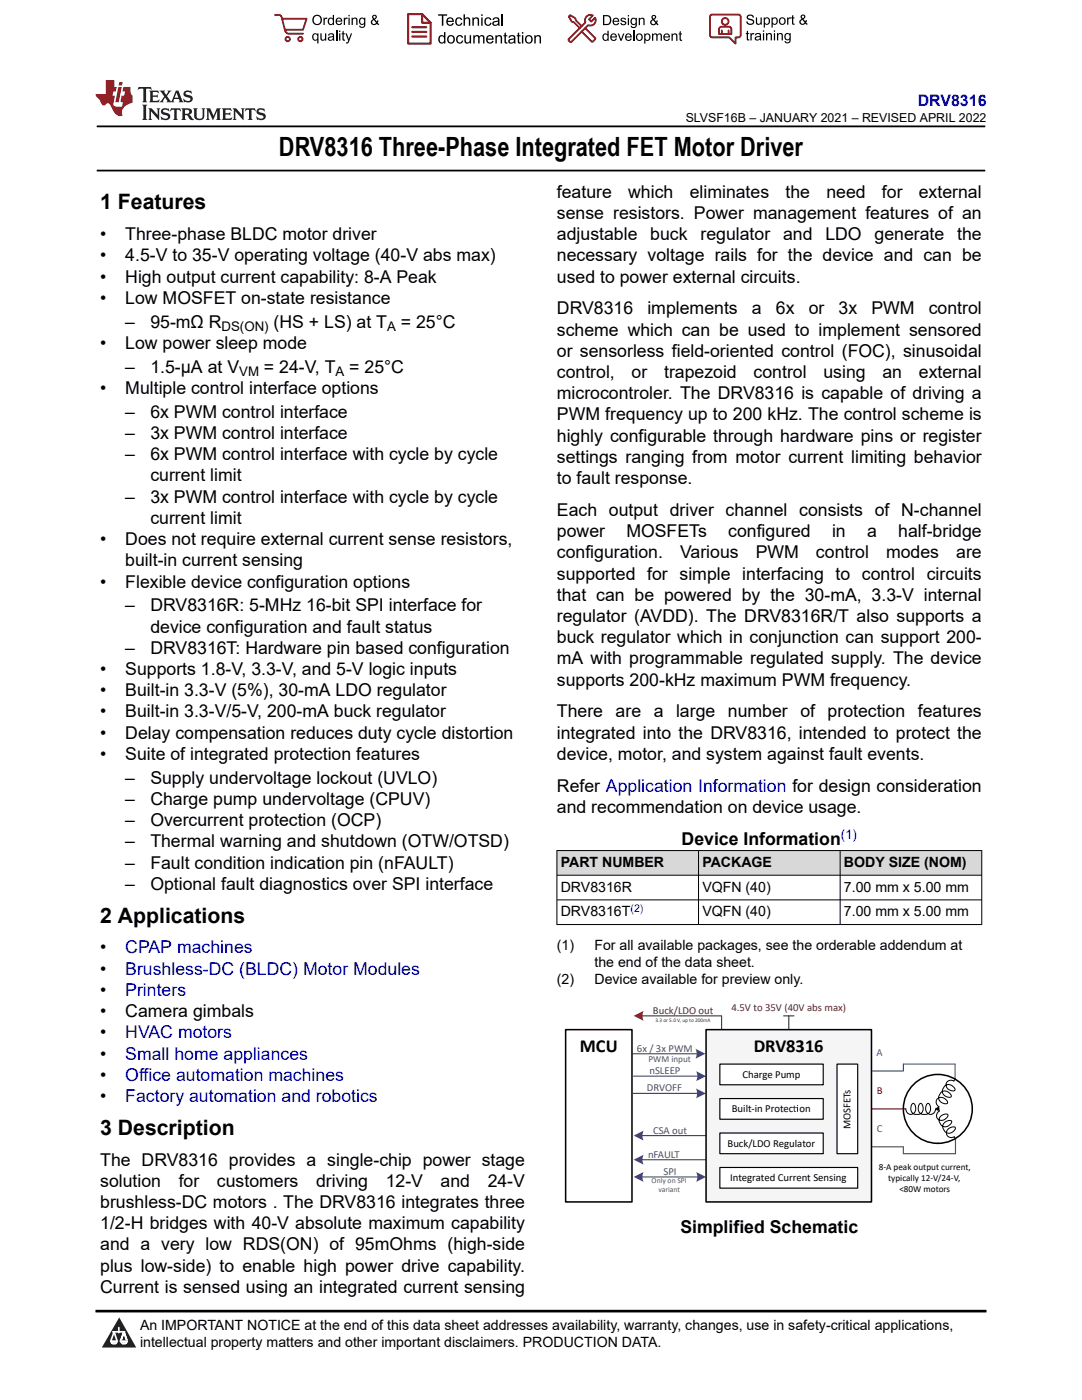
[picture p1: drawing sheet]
<svg xmlns="http://www.w3.org/2000/svg" width="216mm" height="279mm" viewBox="0 0 216 279" stroke-linecap="round" stroke-linejoin="round" font-family="sans-serif">
<defs><g id="words">
<text font-size="5.3" x="55.7" y="31.2">DRV8316 Three-Phase Integrated FET Motor Driver</text>
<g font-size="4.2">
<text x="20" y="41.8">1 Features</text>
<text x="20" y="184.1">2 Applications</text>
<text x="20" y="226.5">3 Description</text>
</g>
<g font-size="3.7">
<text x="115.7" y="210">MCU</text>
<text x="150.4" y="210">DRV8316</text>
</g>
<g font-size="3.5">
<text x="111.1" y="39.5">feature</text>
<text x="125.4" y="39.5">which</text>
<text x="137.6" y="39.5">eliminates</text>
<text x="156.7" y="39.5">the</text>
<text x="164.9" y="39.5">need</text>
<text x="176" y="39.5">for</text>
<text x="183.3" y="39.5">external</text>
<text x="20" y="47.9">•</text>
<text x="25" y="47.9">Three-phase BLDC motor driver</text>
<text x="111.1" y="43.7">sense resistors. Power management features of an</text>
<text x="111.1" y="47.9">adjustable</text>
<text x="129.8" y="47.9">buck</text>
<text x="139.8" y="47.9">regulator</text>
<text x="156.3" y="47.9">and</text>
<text x="164.7" y="47.9">LDO</text>
<text x="174.5" y="47.9">generate</text>
<text x="191" y="47.9">the</text>
<text x="20" y="52.2">•</text>
<text x="25" y="52.2">4.5-V to 35-V operating voltage (40-V abs max)</text>
<text x="111.1" y="52.2">necessary voltage rails for the device and can be</text>
<text x="20" y="56.4">•</text>
<text x="25" y="56.4">High output current capability: 8-A Peak</text>
<text x="111.1" y="56.4">used to power external circuits.</text>
<text x="20" y="60.6">•</text>
<text x="25" y="60.6">Low MOSFET on-state resistance</text>
<text x="25" y="65.4">–</text>
<text x="30" y="65.4">95-mΩ R</text>
<text x="54.6" y="65.4">(HS + LS) at T</text>
<text x="80" y="65.4">= 25°C</text>
<text x="111.1" y="62.8">DRV8316</text>
<text x="129.2" y="62.8">implements</text>
<text x="150" y="62.8">a</text>
<text x="154.8" y="62.8">6x</text>
<text x="161.4" y="62.8">or</text>
<text x="167.3" y="62.8">3x</text>
<text x="173.9" y="62.8">PWM</text>
<text x="185.3" y="62.8">control</text>
<text x="20" y="69.6">•</text>
<text x="25" y="69.6">Low power sleep mode</text>
<text x="111.1" y="67">scheme which can be used to implement sensored</text>
<text x="111.1" y="71.2">or sensorless field-oriented control (FOC), sinusoidal</text>
<text x="25" y="74.4">–</text>
<text x="30" y="74.4">1.5-µA at V</text>
<text x="52.7" y="74.4">= 24-V, T</text>
<text x="69.7" y="74.4">= 25°C</text>
<text x="111.1" y="75.5">control,</text>
<text x="126" y="75.5">or</text>
<text x="132.5" y="75.5">trapezoid</text>
<text x="150.4" y="75.5">control</text>
<text x="164.3" y="75.5">using</text>
<text x="176.1" y="75.5">an</text>
<text x="183.3" y="75.5">external</text>
<text x="20" y="78.6">•</text>
<text x="25" y="78.6">Multiple control interface options</text>
<text x="25" y="83.4">–</text>
<text x="30" y="83.4">6x PWM control interface</text>
<text x="111.1" y="83.9">PWM frequency up to 200 kHz. The control scheme is</text>
<text x="111.1" y="79.7">microcontroler. The DRV8316 is capable of driving a</text>
<text x="25" y="87.6">–</text>
<text x="30" y="87.6">3x PWM control interface</text>
<text x="111.1" y="88.2">highly configurable through hardware pins or register</text>
<text x="25" y="91.9">–</text>
<text x="30" y="91.9">6x PWM control interface with cycle by cycle</text>
<text x="111.1" y="92.4">settings ranging from motor current limiting behavior</text>
<text x="25" y="100.3">–</text>
<text x="30" y="96.1">current limit</text>
<text x="30" y="100.3">3x PWM control interface with cycle by cycle</text>
<text x="111.1" y="96.6">to fault response.</text>
<text x="30" y="104.6">current limit</text>
<text x="111.1" y="103">Each output driver channel consists of N-channel</text>
<text x="111.1" y="107.2">power</text>
<text x="125" y="107.2">MOSFETs</text>
<text x="145.3" y="107.2">configured</text>
<text x="166" y="107.2">in</text>
<text x="173" y="107.2">a</text>
<text x="179.2" y="107.2">half-bridge</text>
<text x="20" y="108.8">•</text>
<text x="25" y="108.8">Does not require external current sense resistors,</text>
<text x="25" y="113">built-in current sensing</text>
<text x="111.1" y="111.4">configuration.</text>
<text x="135.7" y="111.4">Various</text>
<text x="150.8" y="111.4">PWM</text>
<text x="162.8" y="111.4">control</text>
<text x="176.8" y="111.4">modes</text>
<text x="190.8" y="111.4">are</text>
<text x="20" y="117.3">•</text>
<text x="25" y="117.3">Flexible device configuration options</text>
<text x="111.1" y="115.7">supported for simple interfacing to control circuits</text>
<text x="111.1" y="119.9">that can be powered by the 30-mA, 3.3-V internal</text>
<text x="25" y="122">–</text>
<text x="30" y="122">DRV8316R: 5-MHz 16-bit SPI interface for</text>
<text x="111.1" y="124.1">regulator (AVDD). The DRV8316R/T also supports a</text>
<text x="25" y="130.5">–</text>
<text x="30" y="126.3">device configuration and fault status</text>
<text x="30" y="130.5">DRV8316T: Hardware pin based configuration</text>
<text x="111.1" y="128.4">buck regulator which in conjunction can support 200-</text>
<text x="20" y="134.7">•</text>
<text x="25" y="134.7">Supports 1.8-V, 3.3-V, and 5-V logic inputs</text>
<text x="111.1" y="136.8">supports 200-kHz maximum PWM frequency.</text>
<text x="111.1" y="132.6">mA with programmable regulated supply. The device</text>
<text x="20" y="139">•</text>
<text x="20" y="143.2">•</text>
<text x="25" y="139">Built-in 3.3-V (5%), 30-mA LDO regulator</text>
<text x="25" y="143.2">Built-in 3.3-V/5-V, 200-mA buck regulator</text>
<text x="111.1" y="143.2">There</text>
<text x="122.8" y="143.2">are</text>
<text x="130.4" y="143.2">a</text>
<text x="134.9" y="143.2">large</text>
<text x="145.2" y="143.2">number of protection</text>
<text x="183.1" y="143.2">features</text>
<text x="20" y="147.4">•</text>
<text x="25" y="147.4">Delay compensation reduces duty cycle distortion</text>
<text x="111.1" y="147.4">integrated into the DRV8316, intended to protect the</text>
<text x="20" y="151.7">•</text>
<text x="25" y="151.7">Suite of integrated protection features</text>
<text x="111.1" y="151.7">device, motor, and system against fault events.</text>
<text x="25" y="156.4">–</text>
<text x="25" y="160.6">–</text>
<text x="30" y="156.4">Supply undervoltage lockout (UVLO)</text>
<text x="30" y="160.6">Charge pump undervoltage (CPUV)</text>
<text x="111.1" y="158">Refer Application Information for design consideration</text>
<text x="25" y="164.9">–</text>
<text x="30" y="164.9">Overcurrent protection (OCP)</text>
<text x="111.1" y="162.2">and recommendation on device usage.</text>
<text x="25" y="169.1">–</text>
<text x="25" y="173.3">–</text>
<text x="30" y="169.1">Thermal warning and shutdown (OTW/OTSD)</text>
<text x="30" y="173.3">Fault condition indication pin (nFAULT)</text>
<text x="136" y="168.6">Device Information</text>
<text x="25" y="177.6">–</text>
<text x="30" y="177.6">Optional fault diagnostics over SPI interface</text>
<text x="20" y="190.3">•</text>
<text x="20" y="194.5">•</text>
<text x="20" y="198.7">•</text>
<text x="20" y="203">•</text>
<text x="25" y="203">Camera gimbals</text>
<text x="20" y="207.2">•</text>
<text x="20" y="211.4">•</text>
<text x="20" y="215.7">•</text>
<text x="20" y="219.9">•</text>
<text x="20" y="232.6">The DRV8316 provides a single-chip power stage</text>
<text x="20" y="236.8">solution</text>
<text x="35.7" y="236.8">for</text>
<text x="43.3" y="236.8">customers</text>
<text x="63.1" y="236.8">driving</text>
<text x="77" y="236.8">12-V</text>
<text x="87.9" y="236.8">and</text>
<text x="97.3" y="236.8">24-V</text>
<text x="20" y="245.3">1/2-H bridges with 40-V absolute maximum capability</text>
<text x="20" y="241.1">brushless-DC motors . The DRV8316 integrates three</text>
<text x="20" y="249.5">and a very low RDS(ON) of 95mOhms (high-side</text>
<text x="135.8" y="246">Simplified Schematic</text>
<text x="20" y="253.8">plus low-side) to enable high power drive capability.</text>
<text x="20" y="258">Current is sensed using an integrated current sensing</text>
</g>
<g font-size="3.5" fill="#00f">
<text x="25" y="190.3">CPAP machines</text>
<text x="25" y="194.5">Brushless-DC (BLDC) Motor Modules</text>
<text x="25" y="198.7">Printers</text>
<text x="25" y="207.2">HVAC motors</text>
<text x="25" y="211.4">Small home appliances</text>
<text x="25" y="215.7">Office automation machines</text>
<text x="25" y="219.9">Factory automation and robotics</text>
</g>
<text font-size="3.2" fill="#00f" x="183.1" y="21.1">DRV8316</text>
<g font-size="2.8">
<text x="111.9" y="173">PART NUMBER</text>
<text x="140.2" y="173">PACKAGE</text>
<text x="168.4" y="173">BODY SIZE (NOM)</text>
<text x="111.9" y="177.9">DRV8316R</text>
<text x="140.2" y="177.9">VQFN (40)</text>
<text x="168.4" y="177.9">7.00 mm x 5.00 mm</text>
<text x="111.9" y="182.9">DRV8316T</text>
<text x="140.2" y="182.9">VQFN (40)</text>
<text x="168.4" y="182.9">7.00 mm x 5.00 mm</text>
<text x="111.1" y="189.7">(1)</text>
<text x="118.6" y="189.7">For all available packages, see the orderable addendum at</text>
<text x="111.1" y="196.4">(2)</text>
<text x="118.6" y="193.1">the end of the data sheet.</text>
<text x="118.6" y="196.4">Device available for preview only.</text>
<text x="27.9" y="265.5">An IMPORTANT NOTICE at the end of this data sheet addresses availability, warranty, changes, use in safety-critical applications,</text>
<text x="27.9" y="268.9">intellectual property matters and other important disclaimers. PRODUCTION DATA.</text>
</g>
<g font-size="2.6">
<text x="44.2" y="66.1">DS(ON)</text>
<text x="77.2" y="66.1">A</text>
<text x="47.7" y="75.1">VM</text>
<text x="67" y="75.1">A</text>
</g>
<text font-size="2.6" fill="#00f" x="167.8" y="167.4">(1)</text>
<text font-size="2.5" x="136.8" y="24.3">SLVSF16B – JANUARY 2021 – REVISED APRIL 2022</text>
<text font-size="2.1" fill="#00f" x="125.8" y="181.9">(2)</text>
<g font-size="2.1" fill="#602520">
<text x="130.3" y="202.3">Buck/LDO out</text>
<text x="145.9" y="201.9">4.5V to 35V (40V abs max)</text>
</g>
<g font-size="2.1" fill="#38547a">
<text x="127.1" y="209.9">6x / 3x PWM</text>
<text x="129.6" y="214.4">nSLEEP</text>
<text x="129.1" y="217.8">DRVOFF</text>
<text x="130.3" y="226.2">CSA out</text>
<text x="129.3" y="231.1">nFAULT</text>
<text x="132.4" y="234.5">SPI</text>
</g>
<g font-size="2.1">
<text x="148.1" y="215.1">Charge Pump</text>
<text x="146" y="221.9">Built-in Protec on</text>
<text x="169.7" y="225.4" transform="rotate(-90 169.7 225.4)">MOSFETs</text>
<text x="145.2" y="228.8">Buck/LDO Regulator</text>
<text x="145.7" y="235.7">Integrated Current Sensing</text>
</g>
<text font-size="2.1" fill="#006fc0" x="174.9" y="210.8">A</text>
<text font-size="2.1" fill="#c00000" x="174.9" y="218.3">B</text>
<text font-size="2.1" fill="#00af4f" x="175" y="225.9">C</text>
<text font-size="1.8" fill="#38547a" x="129.4" y="211.9">PWM input</text>
<g font-size="1.8">
<text x="175.3" y="233.4">8-A peak output current,</text>
<text x="177.2" y="235.6">typically 12-V/24-V,</text>
<text x="179.5" y="237.8">&lt;80W motors</text>
</g>
<g font-size="1.5" fill="#38547a">
<text x="130" y="236.1">Only on SPI</text>
<text x="131.4" y="237.9">variant</text>
</g>
<text font-size="1.1" fill="#602520" x="130.8" y="203.9">3.3 or 5.0 V, up to 200mA</text>
</g></defs>
<path d="M19.3 25.2h177.3M19.3 34h177.3" fill="none" stroke="#000" stroke-width=".35"/>
<g fill="#d8d8d8">
<path d="M111.1 169.7h84.8v5h-84.8z" fill-rule="evenodd"/>
<path d="M111.2 169.8h28.1v4.8h-28.1z" fill-rule="evenodd"/>
<path d="M139.4 169.8h28.2v4.8h-28.2z" fill-rule="evenodd"/>
<path d="M167.7 169.8h28.1v4.8h-28.1z" fill-rule="evenodd"/>
</g>
<path d="M111.1 169.7h84.9M111.1 174.7h84.9M111.1 179.6h84.9M111.1 169.7v14.9M139.4 169.7v14.9M167.6 169.7v14.9M195.9 169.7v14.9M111.1 184.5h84.9" fill="none" stroke="#000" stroke-width=".2"/>
<path d="M174 221.3h6.3" fill="none" stroke="#c00000" stroke-width=".23"/>
<path d="M173.9 228.9h6.3" fill="none" stroke="#00af4f" stroke-width=".23"/>
<path d="M173.9 213.7h6.3" fill="none" stroke="#006fc0" stroke-width=".23"/>
<path d="M126.4 214.8h12.7" fill="none" stroke="#38547a" stroke-width=".23"/>
<path d="M138.9 213.8l2 1-2 1 .2-1.2z" fill-rule="evenodd" fill="#38547a"/>
<path d="M126.4 218.2h12.7" fill="none" stroke="#38547a" stroke-width=".23"/>
<path d="M138.9 217.2l2 1-2 1 .2-1.2z" fill-rule="evenodd" fill="#38547a"/>
<path d="M128.1 234.9h11" fill="none" stroke="#38547a" stroke-width=".23"/>
<g fill="#38547a">
<path d="M126.4 234.9l2-1-.2 1.2 .2 .8z" fill-rule="evenodd"/>
<path d="M138.9 233.9l2 1-2 1 .2-1.2z" fill-rule="evenodd"/>
</g>
<path d="M126.3 210.3h12.7" fill="none" stroke="#38547a" stroke-width=".23"/>
<path d="M138.8 209.3l2 1-2 1 .2-1.2z" fill-rule="evenodd" fill="#38547a"/>
<path d="M128.1 226.6h12.8" fill="none" stroke="#38547a" stroke-width=".23"/>
<path d="M126.4 226.6l2-1-.2 1.2 .2 .8z" fill-rule="evenodd" fill="#38547a"/>
<path d="M128.1 231.4h12.8" fill="none" stroke="#38547a" stroke-width=".23"/>
<path d="M126.4 231.4l2-.9-.2 1.2 .2 .7z" fill-rule="evenodd" fill="#38547a"/>
<path d="M128.1 202.7h15.8M144 202.7v2.8M156.4 202.7h2M157.4 202.7v2.8" fill="none" stroke="#602520" stroke-width=".23"/>
<path d="M190.6 215.3l-.3 .4a1.03 1.03 0 0 0-1.5 .6 1.03 1.03 0 0 0 .9 1.3l.7 .1 .1-.1a1.24 1.24 0 0 0-1.4-1.1 1.24 1.24 0 0 0-1 1.6 1.24 1.24 0 0 0 1.7 .8 1.24 1.24 0 0 0-1.5-1.1 1.24 1.24 0 0 0-.9 1.6 1.24 1.24 0 0 0 1.7 .7 1.17 1.17 0 0 0-1-1.1 1.17 1.17 0 0 0-1.3 .8 1.1 1.1 0 0 0 .6 1.1l-.3 .4M187.2 221.3l.2 .4a1.03 1.03 0 0 0-.3 1.7 1.03 1.03 0 0 0 1.7-.2l.4-.5-.1-.2a1.24 1.24 0 0 0-1.6 .7 1.24 1.24 0 0 0 .9 1.6 1.24 1.24 0 0 0 1.5-1.1 1.24 1.24 0 0 0-1.7 .8 1.24 1.24 0 0 0 .9 1.6 1.24 1.24 0 0 0 1.5-1.1 1.17 1.17 0 0 0-1.4 .3 1.17 1.17 0 0 0 0 1.5 1.1 1.1 0 0 0 1.2 .1l.3 .4" fill="none" stroke="#000" stroke-width=".2"/>
<path d="M180.3 213.7v-1.3h10.3v2.9" fill="none" stroke="#006fc0" stroke-width=".23"/>
<path d="M190.7 227.3v2.9h-10.4v-1.3" fill="none" stroke="#00af4f" stroke-width=".23"/>
<path d="M126.4 202.7l2-1-.2 1.2 .2 .8z" fill-rule="evenodd" fill="#602520"/>
<path d="M180.3 221.3h.4a1.03 1.03 0 0 0 1.3 1.1 1.03 1.03 0 0 0 .7-1.5l-.3-.6-.2-.1a1.24 1.24 0 0 0-.1 1.8 1.24 1.24 0 0 0 1.8 0 1.24 1.24 0 0 0-.2-1.8 1.24 1.24 0 0 0-.2 1.8 1.24 1.24 0 0 0 1.9 0 1.24 1.24 0 0 0-.2-1.8 1.17 1.17 0 0 0-.5 1.4 1.17 1.17 0 0 0 1.3 .7 1.1 1.1 0 0 0 .7-1h.5" fill="none" stroke="#000" stroke-width=".2"/>
<g fill="none" stroke="#000" stroke-width=".31">
<path d="M187 221.2l.1-.1 .2 .3-.2 .1z"/>
<circle cx="187.1" cy="221.3" r="6.9"/>
</g>
<path d="M140.9 205.5h33v34.4h-33z" fill-rule="evenodd" fill="#f5f5f5"/>
<path d="M140.9 205.5h33v34.4h-33z" fill="none" stroke="#000" stroke-width=".31"/>
<path d="M167 212.4h4.1v17.8h-4.1z" fill-rule="evenodd" fill="#fff"/>
<path d="M167 212.4h4.1v17.8h-4.1z" fill="none" stroke="#000" stroke-width=".23"/>
<path d="M143.6 226.1h20.7v4.1h-20.7z" fill-rule="evenodd" fill="#fff"/>
<path d="M143.6 226.1h20.7v4.1h-20.7z" fill="none" stroke="#000" stroke-width=".23"/>
<path d="M143.6 233h27.5v4.1h-27.5z" fill-rule="evenodd" fill="#fff"/>
<path d="M143.6 233h27.5v4.1h-27.5z" fill="none" stroke="#000" stroke-width=".23"/>
<path d="M143.6 219.2h20.7v4.2h-20.7z" fill-rule="evenodd" fill="#fff"/>
<path d="M143.6 219.2h20.7v4.2h-20.7z" fill="none" stroke="#000" stroke-width=".23"/>
<path d="M143.6 212.4h20.7v4.1h-20.7z" fill-rule="evenodd" fill="#fff"/>
<path d="M143.6 212.4h20.7v4.1h-20.7z" fill="none" stroke="#000" stroke-width=".23"/>
<path d="M112.9 205.5h13.2v34.4h-13.2z" fill-rule="evenodd" fill="#fff"/>
<path d="M112.9 205.5h13.2v34.4h-13.2z" fill="none" stroke="#000" stroke-width=".31"/>
<path d="M0 0h215.9v23.8h-215.9z" fill-rule="evenodd" fill="#fff"/>
<path d="M27.7 17.4l-.2 .6 .5-.3h.6v.1v2.2l-.2 .4h1l-.2-.4v-2.2v-.1h.5l.5 .3-.1-.6zM29.8 18.1l.2 .4v1.5l-.2 .4h1.9l.1-.6a1.08 1.08 0 0 1-1.3 .2v-.7h.6l.4 .2v-.6l-.4 .2h-.6v-.6l.2-.1a1 1 0 0 1 1 .2l-.1-.5zM31.8 18.1l1 1.1-1 1.2h.9l-.2-.2 .4-.7 .5 .7-.2 .2h1.6l-.2-.2 .1-.4h1l.1 .4-.1 .2h.9l-.2-.3-.8-2h-.5l-1 2.2-.8-1.1 .9-1.1h-.8l.2 .2-.5 .7-.3-.7 .1-.2zM35.2 18.5l.4 1h-.8zM36.8 18.2a.65 .65 0 0 0-.2 .7 .65 .65 0 0 0 .6 .5l.7 .2 .1 .2a.79 .79 0 0 1-.7 .4 .79 .79 0 0 1-.7-.5l.1 .7 .2-.1a.93 .93 0 0 0 1.1 .1 .93 .93 0 0 0 .4-1 1.46 1.46 0 0 0-1.2-.6l-.1-.3a1.09 1.09 0 0 1 1.2 .2l-.2-.6-.1 .1-.6-.2zM28.4 20.9l.2 .4v2.3l-.2 .3h1l-.2-.3v-2.3l.2-.4zM29.6 21.6l.2 .4v1.6l-.2 .3h.8l-.3-.3v-1.4l1.7 1.8v-2l.2-.4h-.8l.2 .2 .1 1.1-1.2-1.3zM32.3 21.8a.65 .65 0 0 0-.2 .7 .65 .65 0 0 0 .7 .4l.6 .2 .1 .2a.79 .79 0 0 1-.7 .4 .79 .79 0 0 1-.7-.5l.1 .7 .2-.1a.93 .93 0 0 0 1.1 .1 .93 .93 0 0 0 .4-.9 1.46 1.46 0 0 0-1.2-.6l-.1-.4a1.09 1.09 0 0 1 1.2 .2l-.2-.6-.1 .1-.6-.1zM34.1 21.6l-.1 .7a.63 .63 0 0 1 .7-.4l.1 1.7-.3 .3h1l-.2-.3v-1.7a.66 .66 0 0 1 .8 .4l-.1-.7zM36.2 21.6l.2 .4v1.6l-.2 .3h.9l-.2-.2v-.7h.5l.1 .2a.79 .79 0 0 0 1.2 .6l-1-.9a.61 .61 0 0 0 .6-.6 .61 .61 0 0 0-.5-.6zM36.9 21.9h.2a.47 .47 0 0 1 .5 .1 .47 .47 0 0 1 .1 .5l-.2 .2h-.6zM38.5 21.6l.2 .2a2.27 2.27 0 0 0 .4 2 1.04 1.04 0 0 0 1.7-.7v-1.3l.2-.2h-.8l.2 .4v1.1a.6 .6 0 0 1-.6 .6 .6 .6 0 0 1-.6-.6v-1.1l.3-.4zM41.1 21.6l.2 .4v1.6l-.2 .3h.7l-.2-.3v-1.5l.9 1.9 .8-1.9v1.5l-.2 .3h1l-.3-.3v-1.6l.3-.4h-.8l-.7 1.5-.7-1.5zM44.3 21.6l.2 .4v1.6l-.2 .3h1.9l.1-.5a1.09 1.09 0 0 1-1.3 .1v-.6h.6l.4 .1v-.6l-.4 .2h-.6v-.6l.2-.1a1.01 1.01 0 0 1 1 .3l-.1-.6zM46.4 21.6l.3 .4v1.6l-.3 .3h.8l-.2-.3v-1.4l1.6 1.8v-2l.2-.4h-.7l.2 .2v1.1l-1.2-1.3zM49 21.6l-.1 .7a.63 .63 0 0 1 .8-.4v1.7l-.3 .3h1l-.2-.3v-1.7a.66 .66 0 0 1 .8 .4l-.1-.7zM51.4 21.8a.65 .65 0 0 0-.2 .7 .65 .65 0 0 0 .6 .4l.6 .2 .2 .2a.79 .79 0 0 1-.8 .4 .79 .79 0 0 1-.6-.5l.1 .7 .2-.1a.93 .93 0 0 0 1 .1 .93 .93 0 0 0 .5-.9 1.46 1.46 0 0 0-1.3-.6l-.1-.4a1.09 1.09 0 0 1 1.3 .2l-.2-.6-.2 .1-.5-.1z" fill="#231f20"/>
<path d="M21.1 16v2.8h-2.1l.1 .3 .9 1a.95 .95 0 0 0 .9 .9 .59 .59 0 0 1 .6-.4 .59 .59 0 0 1 .5 .4l.4 .8a1.59 1.59 0 0 0 2.1 1.3 1.61 1.61 0 0 1 1-2.2l1-.4-.1-1.5a1.59 1.59 0 0 1-.4-1.6h-1.4l-.2 .9h.5l-.1 .8h-.5l-.2 1v.2l.4 .1-.2 .9h-.6a.73 .73 0 0 1-1.1-.7l.3-1.5h-.5l.2-.8h.5l.2-.9h-.5v-1.4zM23.6 17.4l-.6 3h.7l.6-3zM23.8 16.4l-.1 .7h.7l.1-.7z" fill="#ed1c24"/>
<g fill="#000">
<path d="M62.3 4a1 1 0 0 1 2 0 1 1 0 0 1-2 0zM62.8 3.4a.78 .78 0 0 0-.1 1.1 .78 .78 0 0 0 1.1 .1 .78 .78 0 0 0 .1-1.1 .78 .78 0 0 0-1.1-.1z" fill-rule="evenodd"/>
<path d="M62.5 6.8l.4-.2 .4 .3v-.2h.2v2h-.2v-.7a.68 .68 0 0 1-.9-.1 .68 .68 0 0 1 0-.9zM62.6 7a.51 .51 0 0 0-.1 .6 .51 .51 0 0 0 .7 .2 .51 .51 0 0 0 .1-.7 .51 .51 0 0 0-.7-.1z" fill-rule="evenodd"/>
<path d="M64.5 3.5h.3v.3l.1-.3h.3l.1 .1-.1 .2a.32 .32 0 0 0-.3 0 .32 .32 0 0 0-.1 .4v.8h-.3z" fill-rule="evenodd"/>
<path d="M63.9 6.7h.3v.8a.36 .36 0 0 0 .3 .4 .36 .36 0 0 0 .4-.5v-.7h.2v1.4h-.2v-.2a.51 .51 0 0 1-.6 .2 .51 .51 0 0 1-.4-.5z" fill-rule="evenodd"/>
<path d="M65.6 3.7l.4-.2 .4 .2v-.7h.3v2h-.3v-.2a.7 .7 0 0 1-1-.1 .7 .7 0 0 1 .2-1zM65.8 3.8a.51 .51 0 0 0-.1 .7 .51 .51 0 0 0 .6 .2 .51 .51 0 0 0 .1-.7 .51 .51 0 0 0-.6-.2z" fill-rule="evenodd"/>
<path d="M65.6 6.8a.66 .66 0 0 1 .8-.1 .66 .66 0 0 1 .3 .8v.6h-.2l-.1-.2a.52 .52 0 0 1-.7 .2 .52 .52 0 0 1-.2-.6l.3-.2a.42 .42 0 0 0 .6-.3l-.3-.2-.3 .1-.1 .2h-.3zM65.7 7.6a.35 .35 0 0 0 .3 .4 .35 .35 0 0 0 .4-.4v-.2z" fill-rule="evenodd"/>
<path d="M67.7 6.1h.2v.3h-.2zM67.7 6.7h.2v1.4h-.2z" fill-rule="evenodd"/>
<path d="M67.1 3.7a.68 .68 0 0 1 .9-.1 .68 .68 0 0 1 .3 .7h-1.1a.42 .42 0 0 0 .3 .5 .42 .42 0 0 0 .5-.3h.3a.73 .73 0 0 1-1.1 .4 .73 .73 0 0 1-.1-1.2zM67.4 3.8l-.2 .3h.8l-.2-.4z" fill-rule="evenodd"/>
<path d="M68.6 3.5h.2v.3l.2-.3h.3l.1 .1-.1 .2a.32 .32 0 0 0-.4 0 .32 .32 0 0 0-.1 .4v.8h-.2z" fill-rule="evenodd"/>
<path d="M68.3 6.3l.3-.1v.5h.2v.1h-.2v.9l.3 .4a.36 .36 0 0 1-.4 0 .36 .36 0 0 1-.2-.4v-.9h-.1v-.1h.1z" fill-rule="evenodd"/>
<path d="M68.9 6.7h.3l.4 1.1 .4-1.1h.3l-.6 1.4a.51 .51 0 0 1-.6 .6l-.1-.3h.3l.2-.3z" fill-rule="evenodd"/>
<path d="M69.5 3h.3v.3h-.3zM69.5 3.5h.3v1.5h-.3z" fill-rule="evenodd"/>
<path d="M70.2 3.5h.2v.2a.52 .52 0 0 1 .6-.2 .52 .52 0 0 1 .3 .6v.9h-.2v-.9a.34 .34 0 0 0-.3-.4 .34 .34 0 0 0-.4 .3v1h-.2z" fill-rule="evenodd"/>
<path d="M71.8 3.7l.4-.2 .5 .2v-.2h.2v1.3a.64 .64 0 0 1-.5 .8 .64 .64 0 0 1-.7-.5h.2a.41 .41 0 0 0 .5 .2 .41 .41 0 0 0 .2-.5 .69 .69 0 0 1-.9-.1 .69 .69 0 0 1 .1-1zM72 3.8a.5 .5 0 0 0-.1 .7 .5 .5 0 0 0 .7 .1 .5 .5 0 0 0 .1-.6 .5 .5 0 0 0-.7-.2z" fill-rule="evenodd"/>
<path d="M74.4 3.1a.47 .47 0 0 1 .7 .1 .47 .47 0 0 1-.3 .7l.4 .4 .1-.3 .2 .1-.1 .4 .3 .3-.2 .2-.3-.3a.63 .63 0 0 1-1 .1 .63 .63 0 0 1 .3-1l-.3-.4zM74.5 3.4a.27 .27 0 0 0 .5 0 .27 .27 0 0 0-.5 0zM74.4 4.1a.4 .4 0 0 0 0 .6 .4 .4 0 0 0 .6-.1l-.4-.6z" fill-rule="evenodd"/>
<path d="M87.4 2.9h1.8v.2h-.7v2h-.3v-2h-.8z" fill-rule="evenodd"/>
<path d="M87.6 7.2l.5-.2 .5 .2v-.8h.3v2.3h-.3v-.2a.76 .76 0 0 1-1-.1 .76 .76 0 0 1-.1-1zM87.9 7.4a.58 .58 0 0 0-.2 .7 .58 .58 0 0 0 .8 .2 .58 .58 0 0 0 .1-.7 .58 .58 0 0 0-.7-.2z" fill-rule="evenodd"/>
<path d="M89.5 7.2a.81 .81 0 0 1 1.1 .1 .81 .81 0 0 1-.2 1.2 .81 .81 0 0 1-1.1-.2l-.1-.7zM89.6 7.4a.57 .57 0 0 0 0 .8 .57 .57 0 0 0 .8 0 .57 .57 0 0 0 0-.7 .57 .57 0 0 0-.8-.1z" fill-rule="evenodd"/>
<path d="M89.3 3.7a.77 .77 0 0 1 .9-.2 .77 .77 0 0 1 .4 .9h-1.3a.48 .48 0 0 0 .4 .5 .48 .48 0 0 0 .6-.3h.3a.83 .83 0 0 1-1.3 .4 .83 .83 0 0 1 0-1.3zM89.5 3.8l-.2 .4h1l-.3-.5z" fill-rule="evenodd"/>
<path d="M91 3.7a.7 .7 0 0 1 1.2 .3h-.2a.45 .45 0 0 0-.6-.3 .45 .45 0 0 0-.3 .6 .45 .45 0 0 0 .3 .6 .45 .45 0 0 0 .6-.4l.3 .1a.76 .76 0 0 1-1.1 .5 .76 .76 0 0 1-.3-1.1z" fill-rule="evenodd"/>
<path d="M91.2 7.2a.7 .7 0 0 1 1.2 .3l-.3 .1a.45 .45 0 0 0-.5-.4 .45 .45 0 0 0-.3 .7 .45 .45 0 0 0 .3 .6 .45 .45 0 0 0 .6-.4h.2a.76 .76 0 0 1-1 .5 .76 .76 0 0 1-.4-1.1z" fill-rule="evenodd"/>
<path d="M92.5 2.9h.3v.8a.59 .59 0 0 1 .7-.2 .59 .59 0 0 1 .3 .6v1h-.2v-1a.4 .4 0 0 0-.5-.4 .4 .4 0 0 0-.3 .5v.9h-.3z" fill-rule="evenodd"/>
<path d="M92.7 7h.2v.9a.41 .41 0 0 0 .5 .6 .41 .41 0 0 0 .3-.6v-.9h.3v1.7h-.3v-.3a.58 .58 0 0 1-.7 .3 .58 .58 0 0 1-.3-.7z" fill-rule="evenodd"/>
<path d="M94.3 3.5h.2v.2a.59 .59 0 0 1 .7-.2 .59 .59 0 0 1 .4 .6v1h-.3v-1a.41 .41 0 0 0-.4-.4 .41 .41 0 0 0-.4 .5v.9h-.2z" fill-rule="evenodd"/>
<path d="M94.4 7h.3v.3a.56 .56 0 0 1 1 0 .54 .54 0 0 1 .6-.3 .54 .54 0 0 1 .4 .5v1.2h-.3v-1.1a.34 .34 0 0 0-.3-.4 .34 .34 0 0 0-.4 .3v1.2h-.3v-1.1a.38 .38 0 0 0-.5-.3 .38 .38 0 0 0-.2 .5v.9h-.3z" fill-rule="evenodd"/>
<path d="M96 2.9h.3v.3h-.3zM96 3.5h.3v1.6h-.3z" fill-rule="evenodd"/>
<path d="M96.8 3.7a.7 .7 0 0 1 1.3 .3h-.3a.45 .45 0 0 0-.6-.3 .45 .45 0 0 0-.3 .6 .45 .45 0 0 0 .3 .6 .45 .45 0 0 0 .6-.4l.3 .1a.76 .76 0 0 1-1.1 .5 .76 .76 0 0 1-.3-1.1z" fill-rule="evenodd"/>
<path d="M97.2 7.2a.77 .77 0 0 1 .9-.1 .77 .77 0 0 1 .4 .8h-1.2a.48 .48 0 0 0 .3 .6 .48 .48 0 0 0 .6-.4l.3 .1a.83 .83 0 0 1-1.3 .3 .83 .83 0 0 1 0-1.3zM97.4 7.4l-.1 .3h.9l-.2-.4z" fill-rule="evenodd"/>
<path d="M98.8 7h.3v.3a.59 .59 0 0 1 .7-.3 .59 .59 0 0 1 .4 .7v1h-.3v-1a.41 .41 0 0 0-.5-.5 .41 .41 0 0 0-.3 .6v.9h-.3z" fill-rule="evenodd"/>
<path d="M98.4 3.7a.74 .74 0 0 1 1-.2 .74 .74 0 0 1 .3 .9v.7h-.3v-.2a.59 .59 0 0 1-.8 .3 .59 .59 0 0 1-.3-.8l1.1-.3a.42 .42 0 0 0-.4-.4 .42 .42 0 0 0-.5 .3h-.2zM98.6 4.5a.36 .36 0 0 0 .2 .5 .36 .36 0 0 0 .5-.2l.1-.5z" fill-rule="evenodd"/>
<path d="M100.7 6.6l.2-.1v.5h.3v.2h-.3v1l.1 .2h.2l.1 .3a.41 .41 0 0 1-.5-.1 .41 .41 0 0 1-.1-.4v-1h-.2v-.2h.2z" fill-rule="evenodd"/>
<path d="M101.6 7.2a.74 .74 0 0 1 .9-.2 .74 .74 0 0 1 .3 1l.1 .7h-.3v-.2a.59 .59 0 0 1-.8 .2 .59 .59 0 0 1-.3-.8l1-.3a.42 .42 0 0 0-.3-.4 .42 .42 0 0 0-.5 .3h-.3zM101.8 8.1a.36 .36 0 0 0 .1 .5 .36 .36 0 0 0 .5-.3l.2-.4z" fill-rule="evenodd"/>
<path d="M103.3 6.6l.3-.1v.5h.3v.2h-.3v1l.1 .2h.2v.3a.41 .41 0 0 1-.5-.1 .41 .41 0 0 1-.1-.4v-1h-.2v-.2h.2z" fill-rule="evenodd"/>
<path d="M104.1 6.4h.3v.3h-.3zM104.1 7h.3v1.7h-.3z" fill-rule="evenodd"/>
<path d="M105 7.2a.81 .81 0 0 1 1.1 .1 .81 .81 0 0 1-.1 1.2 .81 .81 0 0 1-1.2-.2v-.7zM105.2 7.4a.57 .57 0 0 0-.1 .8 .57 .57 0 0 0 .8 0 .57 .57 0 0 0 0-.7 .57 .57 0 0 0-.7-.1z" fill-rule="evenodd"/>
<path d="M106.6 7h.3v.3a.59 .59 0 0 1 .7-.3 .59 .59 0 0 1 .4 .7v1h-.3v-1a.41 .41 0 0 0-.5-.5 .41 .41 0 0 0-.3 .6v.9h-.3z" fill-rule="evenodd"/>
<path d="M120.3 3h.7a1 1 0 0 1 1 1 1 1 0 0 1-1 1h-.7zM120.6 3.2v1.6h.4a.77 .77 0 0 0 .7-.8 .77 .77 0 0 0-.7-.8z" fill-rule="evenodd"/>
<path d="M120.4 6.9l.4-.2 .4 .2v-.8h.3v2h-.3v-.1a.7 .7 0 0 1-.9-.2 .7 .7 0 0 1 .1-.9zM120.6 7a.51 .51 0 0 0-.1 .7 .51 .51 0 0 0 .6 .1 .51 .51 0 0 0 .1-.6 .51 .51 0 0 0-.6-.2z" fill-rule="evenodd"/>
<path d="M122 6.9a.68 .68 0 0 1 .8-.2 .68 .68 0 0 1 .3 .8h-1.1a.42 .42 0 0 0 .3 .5 .42 .42 0 0 0 .5-.3h.3a.73 .73 0 0 1-1.1 .3 .73 .73 0 0 1 0-1.1zM122.2 7l-.2 .3h.8l-.2-.4z" fill-rule="evenodd"/>
<path d="M122.4 3.7a.68 .68 0 0 1 .8-.1 .68 .68 0 0 1 .4 .8h-1.1a.42 .42 0 0 0 .3 .4 .42 .42 0 0 0 .5-.3l.3 .1a.73 .73 0 0 1-1.2 .3 .73 .73 0 0 1 0-1.2zM122.6 3.8l-.1 .3h.8l-.2-.3z" fill-rule="evenodd"/>
<path d="M123.9 3.7l.1-.1a.62 .62 0 0 1 .9 .3l-.2 .1a.29 .29 0 0 0-.3-.3 .29 .29 0 0 0-.3 .3l.1 .1a.58 .58 0 0 1 .6 .1 .58 .58 0 0 1 .1 .6 .67 .67 0 0 1-1.1-.2l.2-.1a.33 .33 0 0 0 .4 .4 .33 .33 0 0 0 .3-.4 .71 .71 0 0 1-.9-.6z" fill-rule="evenodd"/>
<path d="M123.3 6.7h.2l.4 1.2 .4-1.2h.3l-.6 1.4h-.2z" fill-rule="evenodd"/>
<path d="M125.3 3h.2v.3h-.2zM125.3 3.6h.2v1.4h-.2z" fill-rule="evenodd"/>
<path d="M124.9 6.9a.68 .68 0 0 1 .8-.2 .68 .68 0 0 1 .4 .8h-1.1a.42 .42 0 0 0 .3 .5 .42 .42 0 0 0 .5-.3h.3a.73 .73 0 0 1-1.2 .3 .73 .73 0 0 1 0-1.1zM125.1 7l-.1 .3h.8l-.2-.4z" fill-rule="evenodd"/>
<path d="M126 3.7l.4-.2 .4 .2v-.1h.3v1.2a.64 .64 0 0 1-.5 .8 .64 .64 0 0 1-.8-.5l.3 .1a.41 .41 0 0 0 .5 .2 .41 .41 0 0 0 .2-.6 .69 .69 0 0 1-.9-.1 .69 .69 0 0 1 .1-1zM126.2 3.9a.5 .5 0 0 0-.1 .6 .5 .5 0 0 0 .6 .2 .5 .5 0 0 0 .2-.7 .5 .5 0 0 0-.7-.1z" fill-rule="evenodd"/>
<path d="M126.9 7.4a.73 .73 0 0 1 1.4 0 .73 .73 0 0 1-1.4 0zM127.3 7a.5 .5 0 0 0-.1 .7 .5 .5 0 0 0 .7 0 .5 .5 0 0 0 0-.6 .5 .5 0 0 0-.6-.1z" fill-rule="evenodd"/>
<path d="M127.5 3.6h.2v.2a.52 .52 0 0 1 .6-.3 .52 .52 0 0 1 .3 .6v.9h-.2v-.9a.34 .34 0 0 0-.3-.4 .34 .34 0 0 0-.4 .3v1h-.2z" fill-rule="evenodd"/>
<path d="M128.5 6.7h.3v.2a.67 .67 0 0 1 .9 0 .67 .67 0 0 1 0 .9 .55 .55 0 0 1-.9 .2v.7h-.3zM128.9 7a.5 .5 0 0 0-.1 .7 .5 .5 0 0 0 .6 .1 .5 .5 0 0 0 .2-.6 .5 .5 0 0 0-.7-.2z" fill-rule="evenodd"/>
<path d="M130.1 6.7h.2v.2a.49 .49 0 0 1 .9 0l.4-.2a.42 .42 0 0 1 .5 .4v1h-.3v-.9a.3 .3 0 0 0-.2-.3 .3 .3 0 0 0-.4 .2v1h-.2v-.9a.33 .33 0 0 0-.5-.3 .33 .33 0 0 0-.2 .5v.7h-.2z" fill-rule="evenodd"/>
<path d="M130.1 3.1a.47 .47 0 0 1 .8 .1 .47 .47 0 0 1-.3 .7l.3 .4 .1-.2h.3l-.2 .5 .3 .3-.2 .2-.3-.3a.63 .63 0 0 1-1 .1 .63 .63 0 0 1 .3-1l-.2-.5zM130.2 3.5a.27 .27 0 0 0 .5 0 .27 .27 0 0 0-.5 0zM130.2 4.1a.4 .4 0 0 0 0 .7 .4 .4 0 0 0 .6-.2l-.5-.6z" fill-rule="evenodd"/>
<path d="M132.5 6.9a.68 .68 0 0 1 .9-.2 .68 .68 0 0 1 .3 .8h-1.1a.42 .42 0 0 0 .3 .5 .42 .42 0 0 0 .5-.3h.3a.73 .73 0 0 1-1.1 .3 .73 .73 0 0 1-.1-1.1zM132.7 7l-.1 .3h.8l-.2-.4z" fill-rule="evenodd"/>
<path d="M134 6.7h.2v.2a.52 .52 0 0 1 .6-.2 .52 .52 0 0 1 .4 .6v.8h-.3v-.8a.34 .34 0 0 0-.2-.4 .34 .34 0 0 0-.4 .2l-.1 1h-.2z" fill-rule="evenodd"/>
<path d="M135.6 6.3l.2-.1v.5h.3v.2h-.3v.8l.3 .4a.36 .36 0 0 1-.4 0 .36 .36 0 0 1-.1-.4v-.8h-.2v-.2h.2z" fill-rule="evenodd"/>
<path d="M149.2 3a.8 .8 0 0 1 1.2 .5h-.2a.44 .44 0 0 0-.5-.4 .44 .44 0 0 0-.4 .5l.2 .1a.9 .9 0 0 1 1 .8 .84 .84 0 0 1-.9 .5 .84 .84 0 0 1-.7-.7h.3a.52 .52 0 0 0 .5 .5 .52 .52 0 0 0 .5-.6l-.2-.1a.85 .85 0 0 1-1-.8z" fill-rule="evenodd"/>
<path d="M149 6.3l.3-.2v.5h.2v.2h-.2v.9l.2 .4a.36 .36 0 0 1-.4-.1 .36 .36 0 0 1-.1-.4v-.8h-.2v-.2h.2z" fill-rule="evenodd"/>
<path d="M149.7 6.6h.3v.2l.1-.2h.3l.1 .1-.1 .2a.32 .32 0 0 0-.3 0 .32 .32 0 0 0-.1 .4v.8h-.3z" fill-rule="evenodd"/>
<path d="M150.7 6.8a.66 .66 0 0 1 .9-.2 .66 .66 0 0 1 .3 .9v.6h-.2l-.1-.2a.52 .52 0 0 1-.7 .2 .52 .52 0 0 1-.2-.7l.2-.1a.42 .42 0 0 0 .7-.3l-.3-.2h-.3l-.1 .3-.3-.1zM150.9 7.5a.35 .35 0 0 0 .3 .5 .35 .35 0 0 0 .4-.4v-.3z" fill-rule="evenodd"/>
<path d="M150.8 3.5h.3v.8a.36 .36 0 0 0 .3 .5 .36 .36 0 0 0 .4-.5v-.8h.2v1.4h-.2v-.2a.51 .51 0 0 1-.6 .3 .51 .51 0 0 1-.4-.6z" fill-rule="evenodd"/>
<path d="M152.2 6.1h.3v.2h-.3zM152.2 6.6h.3v1.5h-.3z" fill-rule="evenodd"/>
<path d="M152.4 3.5h.2v.2a.67 .67 0 0 1 .9 0 .67 .67 0 0 1 .1 .9 .55 .55 0 0 1-1 .2v.7h-.2zM152.7 3.8a.5 .5 0 0 0-.1 .7 .5 .5 0 0 0 .7 .1 .5 .5 0 0 0 .1-.6 .5 .5 0 0 0-.7-.2z" fill-rule="evenodd"/>
<path d="M152.9 6.6h.2v.2a.52 .52 0 0 1 .6-.2 .52 .52 0 0 1 .3 .6v.9h-.2v-.9a.34 .34 0 0 0-.3-.4 .34 .34 0 0 0-.4 .2v1.1h-.2z" fill-rule="evenodd"/>
<path d="M153.9 3.5h.3v.2a.67 .67 0 0 1 .9 0 .67 .67 0 0 1 0 .9 .55 .55 0 0 1-.9 .2v.7h-.3zM154.3 3.8a.5 .5 0 0 0-.1 .7 .5 .5 0 0 0 .6 .1 .5 .5 0 0 0 .2-.6 .5 .5 0 0 0-.7-.2z" fill-rule="evenodd"/>
<path d="M154.4 6.1h.3v.2h-.3zM154.4 6.6h.3v1.5h-.3z" fill-rule="evenodd"/>
<path d="M155 6.6h.3v.2a.52 .52 0 0 1 .6-.2 .52 .52 0 0 1 .3 .6v.9h-.2v-.9a.34 .34 0 0 0-.3-.4 .34 .34 0 0 0-.4 .2v1.1h-.3z" fill-rule="evenodd"/>
<path d="M155.4 4.2a.75 .75 0 0 1 1.5 0 .75 .75 0 0 1-1.5 0zM155.8 3.8a.5 .5 0 0 0-.1 .7 .5 .5 0 0 0 .8 0 .5 .5 0 0 0 0-.7 .5 .5 0 0 0-.7 0z" fill-rule="evenodd"/>
<path d="M156.7 6.8l.4-.2 .5 .2v-.2h.2v1.3a.64 .64 0 0 1-.5 .7 .64 .64 0 0 1-.8-.4h.3a.41 .41 0 0 0 .5 .2 .41 .41 0 0 0 .2-.5 .69 .69 0 0 1-.9-.1 .69 .69 0 0 1 .1-1zM156.9 6.9a.5 .5 0 0 0-.1 .7 .5 .5 0 0 0 .6 .1 .5 .5 0 0 0 .2-.7 .5 .5 0 0 0-.7-.1z" fill-rule="evenodd"/>
<path d="M157.1 3.5h.2v.2l.1-.2h.3h.2l-.1 .3a.32 .32 0 0 0-.4 0 .32 .32 0 0 0-.1 .4v.7h-.2z" fill-rule="evenodd"/>
<path d="M158 3.1l.3-.1v.5h.2v.2h-.2v.8l.3 .4a.36 .36 0 0 1-.4 0 .36 .36 0 0 1-.2-.4v-.8h-.1v-.2h.1z" fill-rule="evenodd"/>
<path d="M159.9 3a.47 .47 0 0 1 .7 .1 .47 .47 0 0 1-.3 .7l.4 .5 .1-.3h.2l-.1 .5 .3 .3-.2 .2-.3-.3a.63 .63 0 0 1-1 .1 .63 .63 0 0 1 .3-1l-.3-.5zM160 3.4a.27 .27 0 0 0 .5 0 .27 .27 0 0 0-.5 0zM159.9 4.1a.4 .4 0 0 0 0 .6 .4 .4 0 0 0 .6-.2l-.4-.6z" fill-rule="evenodd"/>
</g>
<path d="M67.2 6.1v2M126.5 6.1v2" fill="none" stroke="#000" stroke-width=".25"/>
<g fill="none" stroke="#de0000" stroke-width=".37">
<path d="M54.9 3h.9a1.19 1.19 0 0 1 .6 1.2l.6 2.1a.85 .85 0 0 0 1 .4h2.5M56.3 3.7h4.9l-.7 2.2h-3.6M116.1 5.2l-1.2-1.1-.1-.5-1-.6-.3 .3 .6 1 .5 .2 1.1 1.1M116.8 5.6l1.9 2v.3l-.4 .4h-.3l-1.9-2zM116.8 5.6l.6-.6a1.07 1.07 0 0 0 1.2-.2 1.07 1.07 0 0 0 .1-1.3l-.7 .8-.5-.4 .8-.8a1.07 1.07 0 0 0-1.2 .2 1.07 1.07 0 0 0-.3 1.2l-3.3 3.3v.3l.3 .3h.2l2.1-2.1M141.7 3.1l.4-.2h5.3l.3 .2 .1 3.9-.2 .4-.8 .1v1.2l-1.3-1.2h-3.4l-.4-.2zM143.5 5.6l.5-.3 1.7 .1 .2 .5v.9h-2.4zM144 6.1v.7M145.4 6.1v.7"/>
<circle cx="57.4" cy="7.8" r=".44"/>
<circle cx="59.9" cy="7.8" r=".44"/>
<circle cx="144.7" cy="4.3" r=".67"/>
</g>
<path d="M100.2 2.9v2.2" fill="none" stroke="#000" stroke-width=".28"/>
<path d="M81.4 2.8h2.8v1.7h1.7v4.2h-4.5zM82.3 6.4h2.8M82.3 5.4h2.8M82.3 7.3h2.8M84.2 2.8l1.7 1.7" fill="none" stroke="#de0000" stroke-width=".42"/>
<path d="M0 261.4h215.9v18h-215.9z" fill-rule="evenodd" fill="#fff"/>
<path d="M23.8 262.9l3.4 6h-6.9z" fill="#231f20"/>
<path d="M22.1 267.7h1.3l-.4 .5h-.3a.55 .55 0 0 1-.6-.5z" fill-rule="evenodd" fill="#fff"/>
<path d="M22.1 267.7h1.3l-.4 .5h-.3a.55 .55 0 0 1-.6-.5z" fill="none" stroke="#231f20" stroke-width=".34"/>
<path d="M22.1 267.7h1.3l-.4 .5h-.5zM22.6 265.8h.1M22.6 265.8h2.3zM23.7 265.9h.1M23.7 264.9v1zM24 267.7h.1" fill="none" stroke="#fff" stroke-width=".34"/>
<path d="M24.7 265.8l-.7 1.9z" fill="#fff"/>
<path d="M24.7 265.8l-.7 1.9z" fill="none" stroke="#fff" stroke-width=".34"/>
<path d="M24.7 265.8l.7 1.9z" fill="#fff"/>
<path d="M24.7 265.8l.7 1.9zM25.3 267.7h.1" fill="none" stroke="#fff" stroke-width=".34"/>
<path d="M22.8 265.8l-.7 1.9z" fill="#fff"/>
<path d="M22.8 265.8l-.7 1.9z" fill="none" stroke="#fff" stroke-width=".34"/>
<path d="M22.8 265.8l.6 1.9z" fill="#fff"/>
<path d="M22.8 265.8l.6 1.9z" fill="none" stroke="#fff" stroke-width=".34"/>
<path d="M24.1 267.7h1.3a.65 .65 0 0 1-.6 .5 .65 .65 0 0 1-.7-.5z" fill-rule="evenodd" fill="#fff"/>
<path d="M24.1 267.7h1.3a.65 .65 0 0 1-.6 .5 .65 .65 0 0 1-.7-.5z" fill="none" stroke="#231f20" stroke-width=".34"/>
<path d="M24 267.7h.1M24.1 267.7h1.3l-.4 .5h-.5z" fill="none" stroke="#fff" stroke-width=".34"/>
<path d="M19 261.7h177.8" fill="none" stroke="#000" stroke-width=".53"/>
<use href="#words"/>
</svg>
